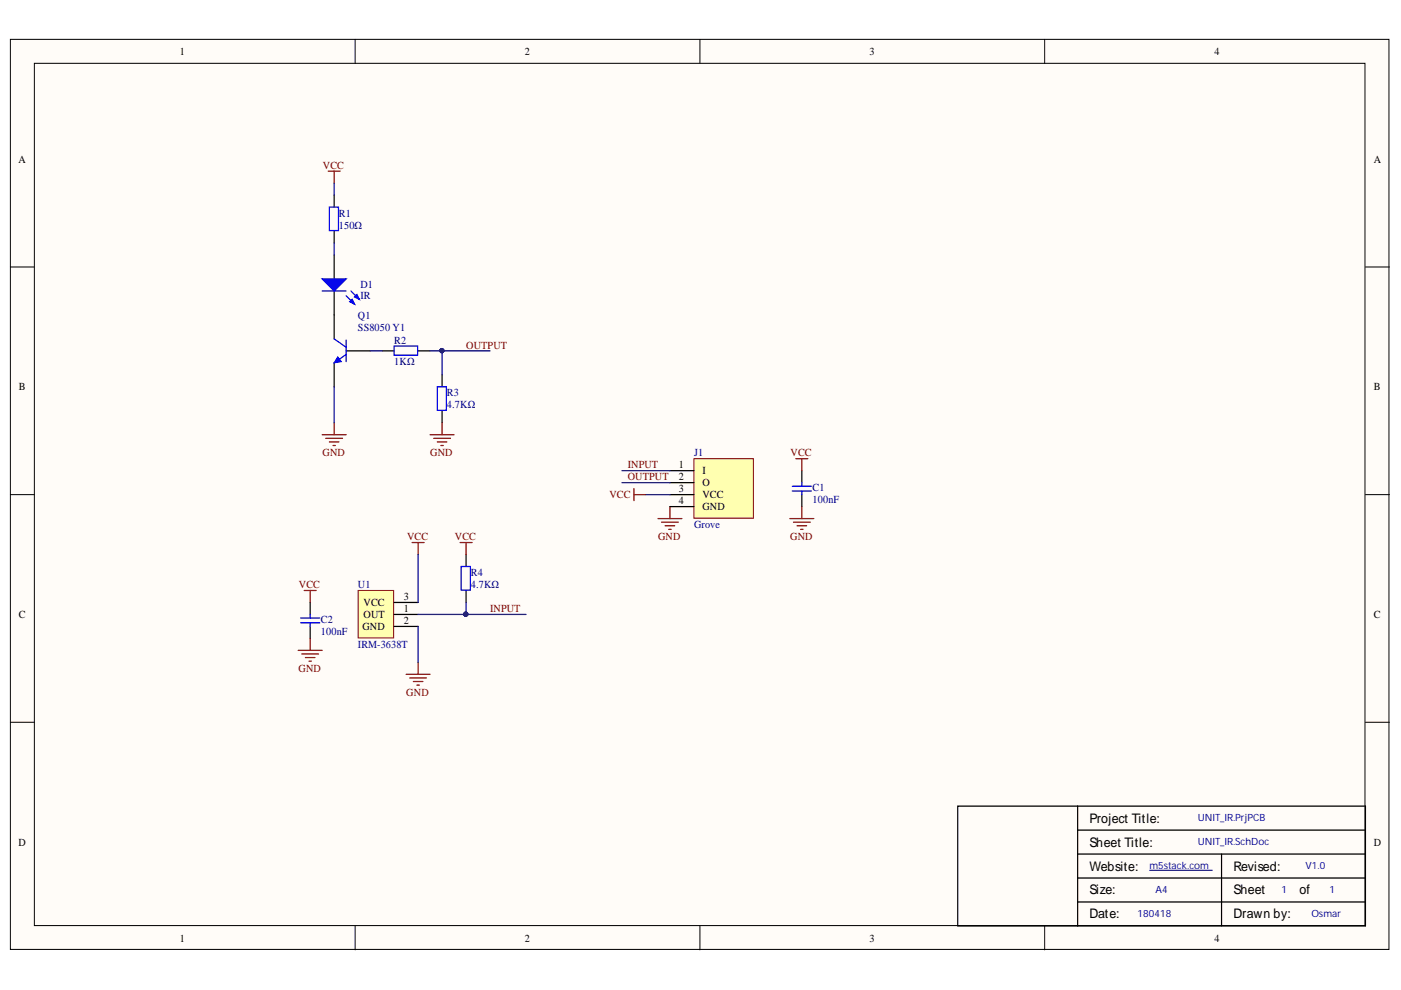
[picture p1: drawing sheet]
<svg xmlns="http://www.w3.org/2000/svg" width="297mm" height="210mm" viewBox="0 0 297 210" stroke-linecap="round" stroke-linejoin="round" font-family="sans-serif">
<defs><g id="words">
<g font-size="2.8">
<text x="231" y="174.4">Project Title:</text>
<text x="231" y="179.5">Sheet Title:</text>
<text x="231" y="184.6">Website:</text>
<text x="261.6" y="184.6">Revised:</text>
<text x="231" y="189.6">Size:</text>
<text x="261.6" y="189.6">Sheet</text>
<text x="275.5" y="189.6">of</text>
<text x="231" y="194.7">Date:</text>
<text x="261.6" y="194.7">Drawn by:</text>
</g>
<g font-size="2.3">
<text x="38.2" y="11.7">1</text>
<text x="111.3" y="11.7">2</text>
<text x="184.4" y="11.7">3</text>
<text x="257.5" y="11.7">4</text>
<text x="3.9" y="34.5">A</text>
<text x="291.3" y="34.5">A</text>
<text x="4" y="82.8">B</text>
<text x="291.3" y="82.8">B</text>
<text x="143.9" y="101.8">2</text>
<text x="143.9" y="99.3">1</text>
<text x="148.9" y="100.5">I</text>
<text x="143.9" y="104.4">3</text>
<text x="143.9" y="107">4</text>
<text x="148.9" y="105.7">VCC</text>
<text x="148.9" y="103.1">O</text>
<text x="148.9" y="108.2">GND</text>
<text x="4" y="131.1">C</text>
<text x="77.1" y="128.5">VCC</text>
<text x="77.1" y="131.1">OUT</text>
<text x="85.6" y="127.2">3</text>
<text x="85.6" y="129.8">1</text>
<text x="291.3" y="131.1">C</text>
<text x="76.8" y="133.6">GND</text>
<text x="85.6" y="132.3">2</text>
<text x="3.9" y="179.3">D</text>
<text x="291.3" y="179.3">D</text>
<text x="38.2" y="199.6">1</text>
<text x="111.3" y="199.6">2</text>
<text x="184.4" y="199.6">3</text>
<text x="257.5" y="199.6">4</text>
</g>
<g font-size="2.3" fill="#800000">
<text x="68.5" y="35.8">VCC</text>
<text x="98.8" y="73.9">OUTPUT</text>
<text x="68.4" y="96.7">GND</text>
<text x="91.2" y="96.7">GND</text>
<text x="133.1" y="99.3">INPUT</text>
<text x="133.1" y="101.8">OUTPUT</text>
<text x="167.6" y="96.7">VCC</text>
<text x="129.2" y="105.7">VCC</text>
<text x="86.3" y="114.6">VCC</text>
<text x="96.5" y="114.6">VCC</text>
<text x="139.5" y="114.6">GND</text>
<text x="167.5" y="114.6">GND</text>
<text x="63.4" y="124.7">VCC</text>
<text x="103.9" y="129.8">INPUT</text>
<text x="63.3" y="142.5">GND</text>
<text x="86.1" y="147.5">GND</text>
</g>
<g font-size="2.3" fill="#000080">
<text x="71.8" y="46">R1</text>
<text x="71.8" y="48.5">150Ω</text>
<text x="76.4" y="61">D1</text>
<text x="76.4" y="63.5">IR</text>
<text x="75.9" y="67.6">Q1</text>
<text x="75.9" y="70.1">SS8050 Y1</text>
<text x="83.6" y="72.9">R2</text>
<text x="83.6" y="77.4">1KΩ</text>
<text x="94.8" y="84">R3</text>
<text x="94.8" y="86.6">4.7KΩ</text>
<text x="147.1" y="96.7">J1</text>
<text x="172.3" y="104.2">C1</text>
<text x="172.3" y="106.7">100nF</text>
<text x="147.1" y="112">Grove</text>
<text x="75.9" y="124.7">U1</text>
<text x="99.8" y="122.2">R4</text>
<text x="99.8" y="124.7">4.7KΩ</text>
<text x="68" y="132.1">C2</text>
<text x="68" y="134.6">100nF</text>
<text x="75.9" y="137.4">IRM-3638T</text>
</g>
<g font-size="2.1" fill="#000080">
<text x="253.9" y="174.2">UNIT_IR.PrjPCB</text>
<text x="253.9" y="179.2">UNIT_IR.SchDoc</text>
<text x="243.7" y="184.3">m5stack.com</text>
<text x="276.8" y="184.3">V1.0</text>
<text x="245" y="189.4">A4</text>
<text x="271.7" y="189.4">1</text>
<text x="281.9" y="189.4">1</text>
<text x="241.2" y="194.5">180418</text>
<text x="278.1" y="194.5">Osmar</text>
</g>
</g></defs>
<g fill="#fffcf8" stroke="#000" stroke-width=".21">
<path d="M2.2 8.3h292.3v193h-292.3z"/>
<path d="M7.3 13.4h282.1v182.8h-282.1z"/>
</g>
<path d="M75.3 8.3v5.1M148.4 8.3v5.1M221.5 8.3v5.1M2.2 56.6h5.1M289.5 56.6h5.1M2.2 104.9h5.1M289.5 104.9h5.1M2.2 153.1h5.1M289.5 153.1h5.1M75.3 196.3v5.1M148.4 196.3v5.1M221.5 196.3v5.1" fill="none" stroke="#000" stroke-width=".21"/>
<path d="M170 99.8v2.5M170 104.9v2.5M228.5 170.9h-25.4v25.4h25.4M228.5 170.9h61v25.4h-61M228.5 176h61M228.5 170.9v25.4M228.5 191.2h61M228.5 186.2h61M228.5 181.1h61M259 181.1v15.2" fill="none" stroke="#000" stroke-width=".26"/>
<path d="M243.7 184.5h13.3" fill="none" stroke="#000080" stroke-width=".21"/>
<path d="M168 103.1h4M168 104.1h4M170 102.3v.8M170 104.1v.8" fill="none" stroke="#00f" stroke-width=".26"/>
<g fill="none" stroke="#800000" stroke-width=".26">
<path d="M168.7 97.3h2.6M170 97.3v2.5M134.4 103.6v2.5M134.4 104.9h2.6M139.5 110h5.1M140.3 110.7h3.5M141 111.5h2.1M141.8 112.2h.5M142 107.4v2.6M167.5 110h5M168.2 110.7h3.6M169 111.5h2"/>
<path d="M169.8 112.2h.5M170 107.4v2.6"/>
</g>
<path d="M147.1 97.3h12.6v12.6h-12.6z" fill="#ffffb0" stroke="#800000" stroke-width=".21"/>
<path d="M142 99.8h5.1M142 104.9h5.1M142 102.3h5.1M142 107.4h5.1" fill="none" stroke="#000" stroke-width=".26"/>
<path d="M75.9 125.2h7.6v10.1h-7.6z" fill="#ffffb0" stroke="#800000" stroke-width=".21"/>
<path d="M70.8 66.8v5.1M70.8 76.9v5.1M73.4 74.4h5.1M98.8 117.6v2.5M83.6 132.8h5M83.6 127.7h5M83.6 130.3h5M98.8 125.2v2.5" fill="none" stroke="#000" stroke-width=".26"/>
<path d="M70.8 71.9l2.6 1.7M73.4 75.2l-2.6 1.7M73.4 72.1v4.6M97.8 120.1h1.9v5h-1.9z" fill="none" stroke="#00f" stroke-width=".26"/>
<path d="M87.4 115h2.5M88.6 115v2.6M97.5 115h2.6M98.8 115v2.6M86.1 143h5.1M86.9 143.7h3.5M87.6 144.5h2.1M88.4 145.3h.5M88.6 140.4v2.6" fill="none" stroke="#800000" stroke-width=".26"/>
<path d="M71.6 75.7l.8 1-1.6 .2z" fill="#00f"/>
<path d="M71.6 75.7l.8 1-1.6 .2z" fill="none" stroke="#00f" stroke-width=".21"/>
<path d="M70.8 54.1v5M70.8 61.7v5.1M81 74.4h2.6M88.6 74.4h2.6M93.7 79.5v2.5M93.7 87.1v2.5" fill="none" stroke="#000" stroke-width=".26"/>
<path d="M83.6 73.4h4.9v1.9h-4.9zM92.7 82h1.9v5h-1.9z" fill="none" stroke="#00f" stroke-width=".26"/>
<path d="M68.3 92.2h5.1M69.1 92.9h3.5M69.8 93.7h2.1M70.6 94.5h.5M70.8 89.6v2.6M91.2 92.2h5.1M92 92.9h3.5M92.7 93.7h2M93.5 94.5h.5M93.7 89.6v2.6" fill="none" stroke="#800000" stroke-width=".26"/>
<path d="M68.3 59.1h5.1l-2.6 2.6z" fill="#00f"/>
<path d="M68.3 59.1h5.1l-2.6 2.6zM73.4 62.7l1.8 1.8M74.4 61.7l1.8 1.8" fill="none" stroke="#00f" stroke-width=".26"/>
<path d="M74.2 64l.5-.5 .5 1z" fill="#00f"/>
<path d="M74.2 64l.5-.5 .5 1z" fill="none" stroke="#00f" stroke-width=".26"/>
<path d="M75.2 63l.5-.5 .5 1z" fill="#00f"/>
<path d="M69.8 43.9h2v5h-2zM68.3 61.7h5.1M75.2 63l.5-.5 .5 1zM63.7 131h4.1M63.7 132.1h4.1M65.8 130.3v.7M65.8 132.1v.7" fill="none" stroke="#00f" stroke-width=".26"/>
<path d="M69.6 36.3h2.5M70.8 36.3v2.5M63.2 137.9h5.1M64 138.7h3.5M64.5 125.2h2.5M64.7 139.4h2.1M65.8 125.2v2.5M65.8 135.4v2.5M65.5 140.2h.5" fill="none" stroke="#800000" stroke-width=".26"/>
<path d="M70.8 41.4v2.5M70.8 49v2.5M65.8 127.7v2.6M65.8 132.8v2.6" fill="none" stroke="#000" stroke-width=".26"/>
<g fill="none" stroke="#000080" stroke-width=".26">
<path d="M70.8 38.8v2.6M70.8 51.5v2.6M78.5 74.4h2.5M91.2 74.4h2.5M103.9 74.4h-10.2v5.1M70.8 82v7.6M131.9 99.8h10.1M88.6 117.6v10.1M131.9 102.3h10.1M137 104.9h5M88.6 132.8v7.6M98.8 127.7v2.6h-10.2"/>
<path d="M98.8 130.3h12.7"/>
</g>
<g fill="#000080" stroke="#000080" stroke-width=".21">
<circle cx="98.8" cy="130.2" r=".46"/>
<circle cx="93.7" cy="74.3" r=".46"/>
</g>
<use href="#words"/>
</svg>
